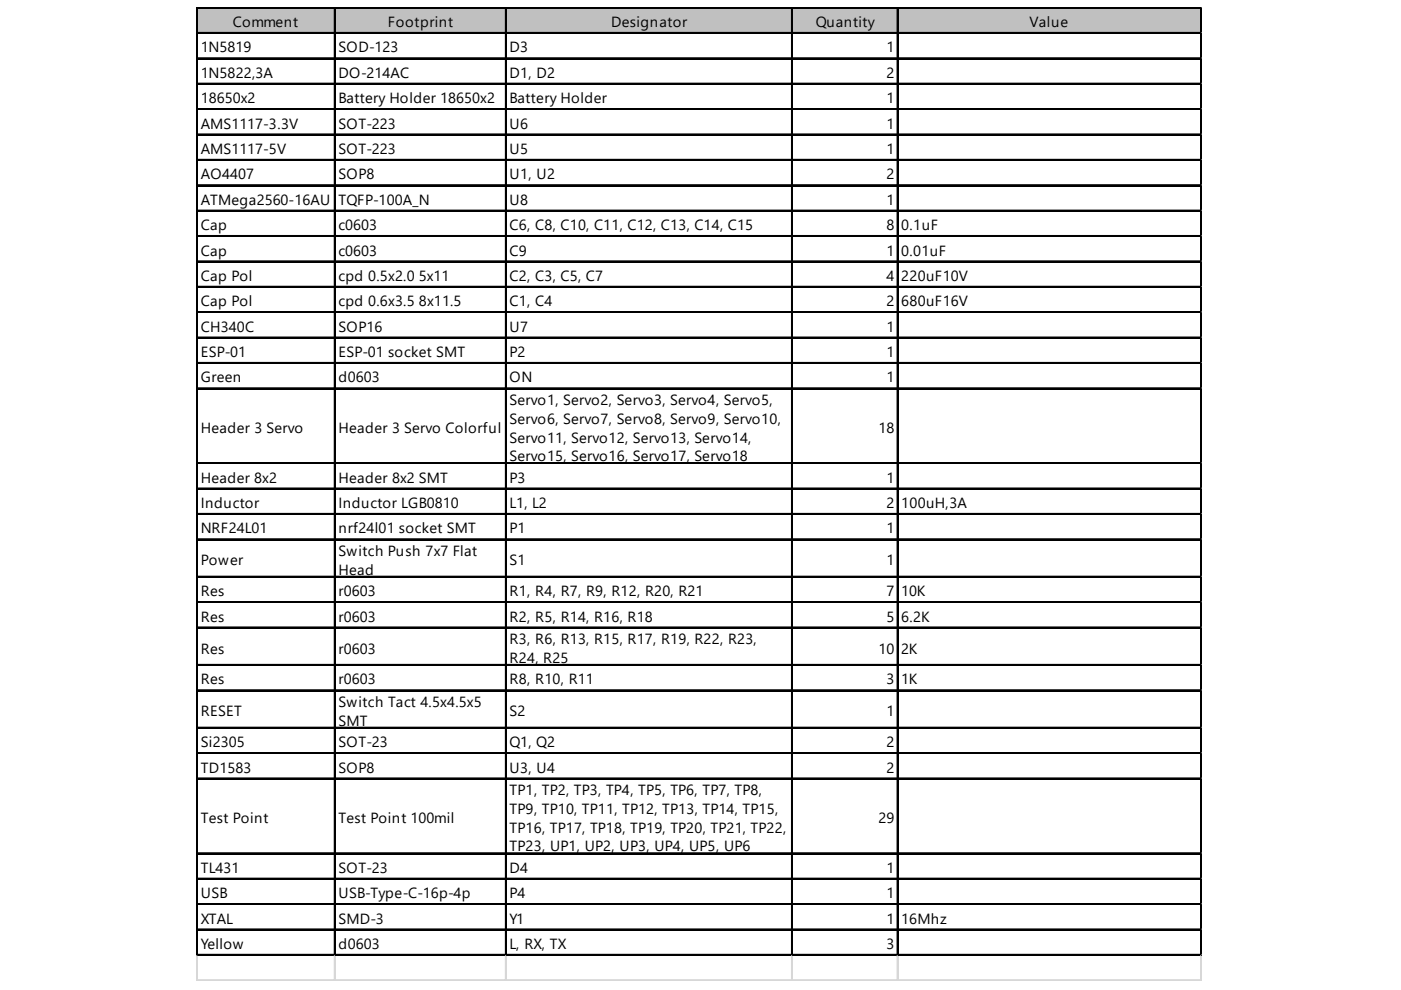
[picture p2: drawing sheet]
<svg xmlns="http://www.w3.org/2000/svg" width="297mm" height="210mm" viewBox="0 0 297 210" stroke-linecap="round" stroke-linejoin="round" font-family="sans-serif">
<defs><g id="words">
<g font-size="3.1">
<text x="49.4" y="5.7">Comment</text>
<text x="82.2" y="5.7">Footprint</text>
<text x="129.6" y="5.7">Designator</text>
<text x="172.9" y="5.7">Quantity</text>
<text x="218.3" y="5.7">Value</text>
<text x="42.6" y="11.1">1N5819</text>
<text x="71.8" y="11.1">SOD-123</text>
<text x="108" y="11.1">D3</text>
<text x="188" y="11.1">1</text>
<text x="42.6" y="16.5">1N5822,3A</text>
<text x="71.8" y="16.5">DO-214AC</text>
<text x="108" y="16.5">D1, D2</text>
<text x="188" y="16.5">2</text>
<text x="42.6" y="21.9">18650x2</text>
<text x="71.8" y="21.9">Battery Holder 18650x2</text>
<text x="108" y="21.9">Battery Holder</text>
<text x="188" y="21.9">1</text>
<text x="42.6" y="27.3">AMS1117-3.3V</text>
<text x="71.8" y="27.3">SOT-223</text>
<text x="108" y="27.3">U6</text>
<text x="188" y="27.3">1</text>
<text x="42.6" y="32.6">AMS1117-5V</text>
<text x="71.8" y="32.6">SOT-223</text>
<text x="108" y="32.6">U5</text>
<text x="188" y="32.6">1</text>
<text x="42.6" y="38">AO4407</text>
<text x="71.8" y="38">SOP8</text>
<text x="108" y="38">U1, U2</text>
<text x="188" y="38">2</text>
<text x="42.6" y="43.4">ATMega2560-16AU</text>
<text x="71.8" y="43.4">TQFP-100A_N</text>
<text x="108" y="43.4">U8</text>
<text x="188" y="43.4">1</text>
<text x="42.6" y="48.8">Cap</text>
<text x="71.8" y="48.8">c0603</text>
<text x="108" y="48.8">C6, C8, C10, C11, C12, C13, C14, C15</text>
<text x="188" y="48.8">8</text>
<text x="191.1" y="48.8">0.1uF</text>
<text x="42.6" y="54.2">Cap</text>
<text x="42.6" y="59.6">Cap Pol</text>
<text x="71.8" y="54.2">c0603</text>
<text x="71.8" y="59.6">cpd 0.5x2.0 5x11</text>
<text x="108" y="54.2">C9</text>
<text x="108" y="59.6">C2, C3, C5, C7</text>
<text x="188" y="54.2">1</text>
<text x="188" y="59.6">4</text>
<text x="191.1" y="54.2">0.01uF</text>
<text x="191.1" y="59.6">220uF10V</text>
<text x="42.6" y="64.9">Cap Pol</text>
<text x="71.8" y="64.9">cpd 0.6x3.5 8x11.5</text>
<text x="108" y="64.9">C1, C4</text>
<text x="188" y="64.9">2</text>
<text x="191.1" y="64.9">680uF16V</text>
<text x="42.6" y="70.3">CH340C</text>
<text x="71.8" y="70.3">SOP16</text>
<text x="108" y="70.3">U7</text>
<text x="188" y="70.3">1</text>
<text x="42.6" y="75.7">ESP-01</text>
<text x="71.8" y="75.7">ESP-01 socket SMT</text>
<text x="108" y="75.7">P2</text>
<text x="188" y="75.7">1</text>
<text x="42.6" y="81.1">Green</text>
<text x="71.8" y="81.1">d0603</text>
<text x="108" y="81.1">ON</text>
<text x="188" y="81.1">1</text>
<text x="108" y="85.9">Servo1, Servo2, Servo3, Servo4, Servo5,</text>
<text x="108" y="89.9">Servo6, Servo7, Servo8, Servo9, Servo10,</text>
<text x="42.6" y="91.9">Header 3 Servo</text>
<text x="71.8" y="91.9">Header 3 Servo Colorful</text>
<text x="108" y="93.8">Servo11, Servo12, Servo13, Servo14,</text>
<text x="186.3" y="91.9">18</text>
<text x="108" y="97.8">Servo15, Servo16, Servo17, Servo18</text>
<text x="42.6" y="102.3">Header 8x2</text>
<text x="42.6" y="107.7">Inductor</text>
<text x="71.8" y="102.3">Header 8x2 SMT</text>
<text x="71.8" y="107.7">Inductor LGB0810</text>
<text x="108" y="102.3">P3</text>
<text x="108" y="107.7">L1, L2</text>
<text x="188" y="102.3">1</text>
<text x="188" y="107.7">2</text>
<text x="191.1" y="107.7">100uH,3A</text>
<text x="42.6" y="113.1">NRF24L01</text>
<text x="71.8" y="113.1">nrf24l01 socket SMT</text>
<text x="108" y="113.1">P1</text>
<text x="188" y="113.1">1</text>
<text x="42.6" y="119.9">Power</text>
<text x="71.8" y="117.9">Switch Push 7x7 Flat</text>
<text x="108" y="119.9">S1</text>
<text x="188" y="119.9">1</text>
<text x="71.8" y="121.9">Head</text>
<text x="42.6" y="126.4">Res</text>
<text x="42.6" y="131.8">Res</text>
<text x="71.8" y="126.4">r0603</text>
<text x="71.8" y="131.8">r0603</text>
<text x="108" y="126.4">R1, R4, R7, R9, R12, R20, R21</text>
<text x="108" y="131.8">R2, R5, R14, R16, R18</text>
<text x="188" y="126.4">7</text>
<text x="188" y="131.8">5</text>
<text x="191.1" y="126.4">10K</text>
<text x="191.1" y="131.8">6.2K</text>
<text x="108" y="136.6">R3, R6, R13, R15, R17, R19, R22, R23,</text>
<text x="42.6" y="138.6">Res</text>
<text x="71.8" y="138.6">r0603</text>
<text x="108" y="140.6">R24, R25</text>
<text x="186.3" y="138.6">10</text>
<text x="191.1" y="138.6">2K</text>
<text x="42.6" y="145.1">Res</text>
<text x="71.8" y="145.1">r0603</text>
<text x="71.8" y="149.9">Switch Tact 4.5x4.5x5</text>
<text x="108" y="145.1">R8, R10, R11</text>
<text x="188" y="145.1">3</text>
<text x="191.1" y="145.1">1K</text>
<text x="42.6" y="151.9">RESET</text>
<text x="71.8" y="153.9">SMT</text>
<text x="108" y="151.9">S2</text>
<text x="188" y="151.9">1</text>
<text x="42.6" y="158.4">Si2305</text>
<text x="71.8" y="158.4">SOT-23</text>
<text x="108" y="158.4">Q1, Q2</text>
<text x="188" y="158.4">2</text>
<text x="42.6" y="163.8">TD1583</text>
<text x="71.8" y="163.8">SOP8</text>
<text x="108" y="163.8">U3, U4</text>
<text x="188" y="163.8">2</text>
<text x="108" y="168.6">TP1, TP2, TP3, TP4, TP5, TP6, TP7, TP8,</text>
<text x="108" y="172.6">TP9, TP10, TP11, TP12, TP13, TP14, TP15,</text>
<text x="42.6" y="174.6">Test Point</text>
<text x="71.8" y="174.6">Test Point 100mil</text>
<text x="108" y="176.6">TP16, TP17, TP18, TP19, TP20, TP21, TP22,</text>
<text x="186.3" y="174.6">29</text>
<text x="42.6" y="185.1">TL431</text>
<text x="71.8" y="185.1">SOT-23</text>
<text x="108" y="180.5">TP23, UP1, UP2, UP3, UP4, UP5, UP6</text>
<text x="108" y="185.1">D4</text>
<text x="188" y="185.1">1</text>
<text x="42.6" y="190.4">USB</text>
<text x="71.8" y="190.4">USB-Type-C-16p-4p</text>
<text x="108" y="190.4">P4</text>
<text x="188" y="190.4">1</text>
<text x="42.6" y="195.8">XTAL</text>
<text x="71.8" y="195.8">SMD-3</text>
<text x="108" y="195.8">Y1</text>
<text x="188" y="195.8">1</text>
<text x="191.1" y="195.8">16Mhz</text>
<text x="42.6" y="201.2">Yellow</text>
<text x="71.8" y="201.2">d0603</text>
<text x="108" y="201.2">L, RX, TX</text>
<text x="188" y="201.2">3</text>
</g>
</g></defs>
<path d="M41.9 1.8h212.9v5.4h-212.9z" fill="#c0c0c0"/>
<g fill="none" stroke="#000" stroke-width=".28">
<path d="M41.7 1.5v201.2M41.8 1.5v201.2M42 1.5h212.8M42 1.7h212.8M42 6.9h212.8M42 7h212.8M42 12.3h212.8M42 12.4h212.8M42 17.7h212.8M42 17.8h212.8M70.9 1.8v200.9M71 1.8v200.9"/>
<path d="M107.2 1.8v200.9M107.3 1.8v200.9M167.8 1.8v200.9M168 1.8v200.9M190.2 1.8v200.9M190.4 1.8v200.9M254.6 1.8v200.9M42 23h212.8M42 23.2h212.8M42 28.4h212.8M42 28.6h212.8M42 33.8h212.8"/>
<path d="M42 34h212.8M42 39.2h212.8M42 39.3h212.8M42 44.6h212.8M42 44.7h212.8M42 50h212.8M42 50.1h212.8M42 55.3h212.8M42 55.5h212.8M42 60.7h212.8M42 60.9h212.8M42 66.1h212.8"/>
<path d="M42 66.2h212.8M42 71.5h212.8M42 71.6h212.8M42 76.9h212.8M42 77h212.8M42 82.3h212.8M42 82.4h212.8M42 98.1h212.8M42 98.3h212.8M42 103.5h212.8M42 103.6h212.8M42 108.9h212.8"/>
<path d="M42 109h212.8M42 114.3h212.8M42 114.4h212.8M42 122.2h212.8M42 122.3h212.8M42 127.6h212.8M42 127.7h212.8M42 133h212.8M42 133.1h212.8M42 140.9h212.8M42 141h212.8M42 146.3h212.8"/>
<path d="M42 146.4h212.8M42 154.2h212.8M42 154.4h212.8M42 159.6h212.8M42 159.7h212.8M42 165h212.8M42 165.1h212.8M42 180.8h212.8M42 181h212.8M42 186.2h212.8M42 186.4h212.8M42 191.6h212.8"/>
<path d="M42 191.7h212.8M42 197h212.8M42 197.1h212.8M42 202.4h212.8M42 202.5h212.8"/>
</g>
<path d="M254.7 1.8v200.9" fill="none" stroke="#000" stroke-width=".24"/>
<path d="M41.7 202.7v5.2M41.7 207.8h213.1M41.8 202.7v5.2M70.9 202.7v5.2M71 202.7v5.2M107.2 202.7v5.2M107.3 202.7v5.2M167.8 202.7v5.2M168 202.7v5.2M190.2 202.7v5.2M190.4 202.7v5.2M254.6 202.7v5.2" fill="none" stroke="#d4d4d4" stroke-width=".28"/>
<path d="M254.7 202.7v5.2" fill="none" stroke="#d4d4d4" stroke-width=".24"/>
<path d="M41.7 207.8h213.1" fill="none" stroke="#d4d4d4" stroke-width=".21"/>
<use href="#words"/>
</svg>
